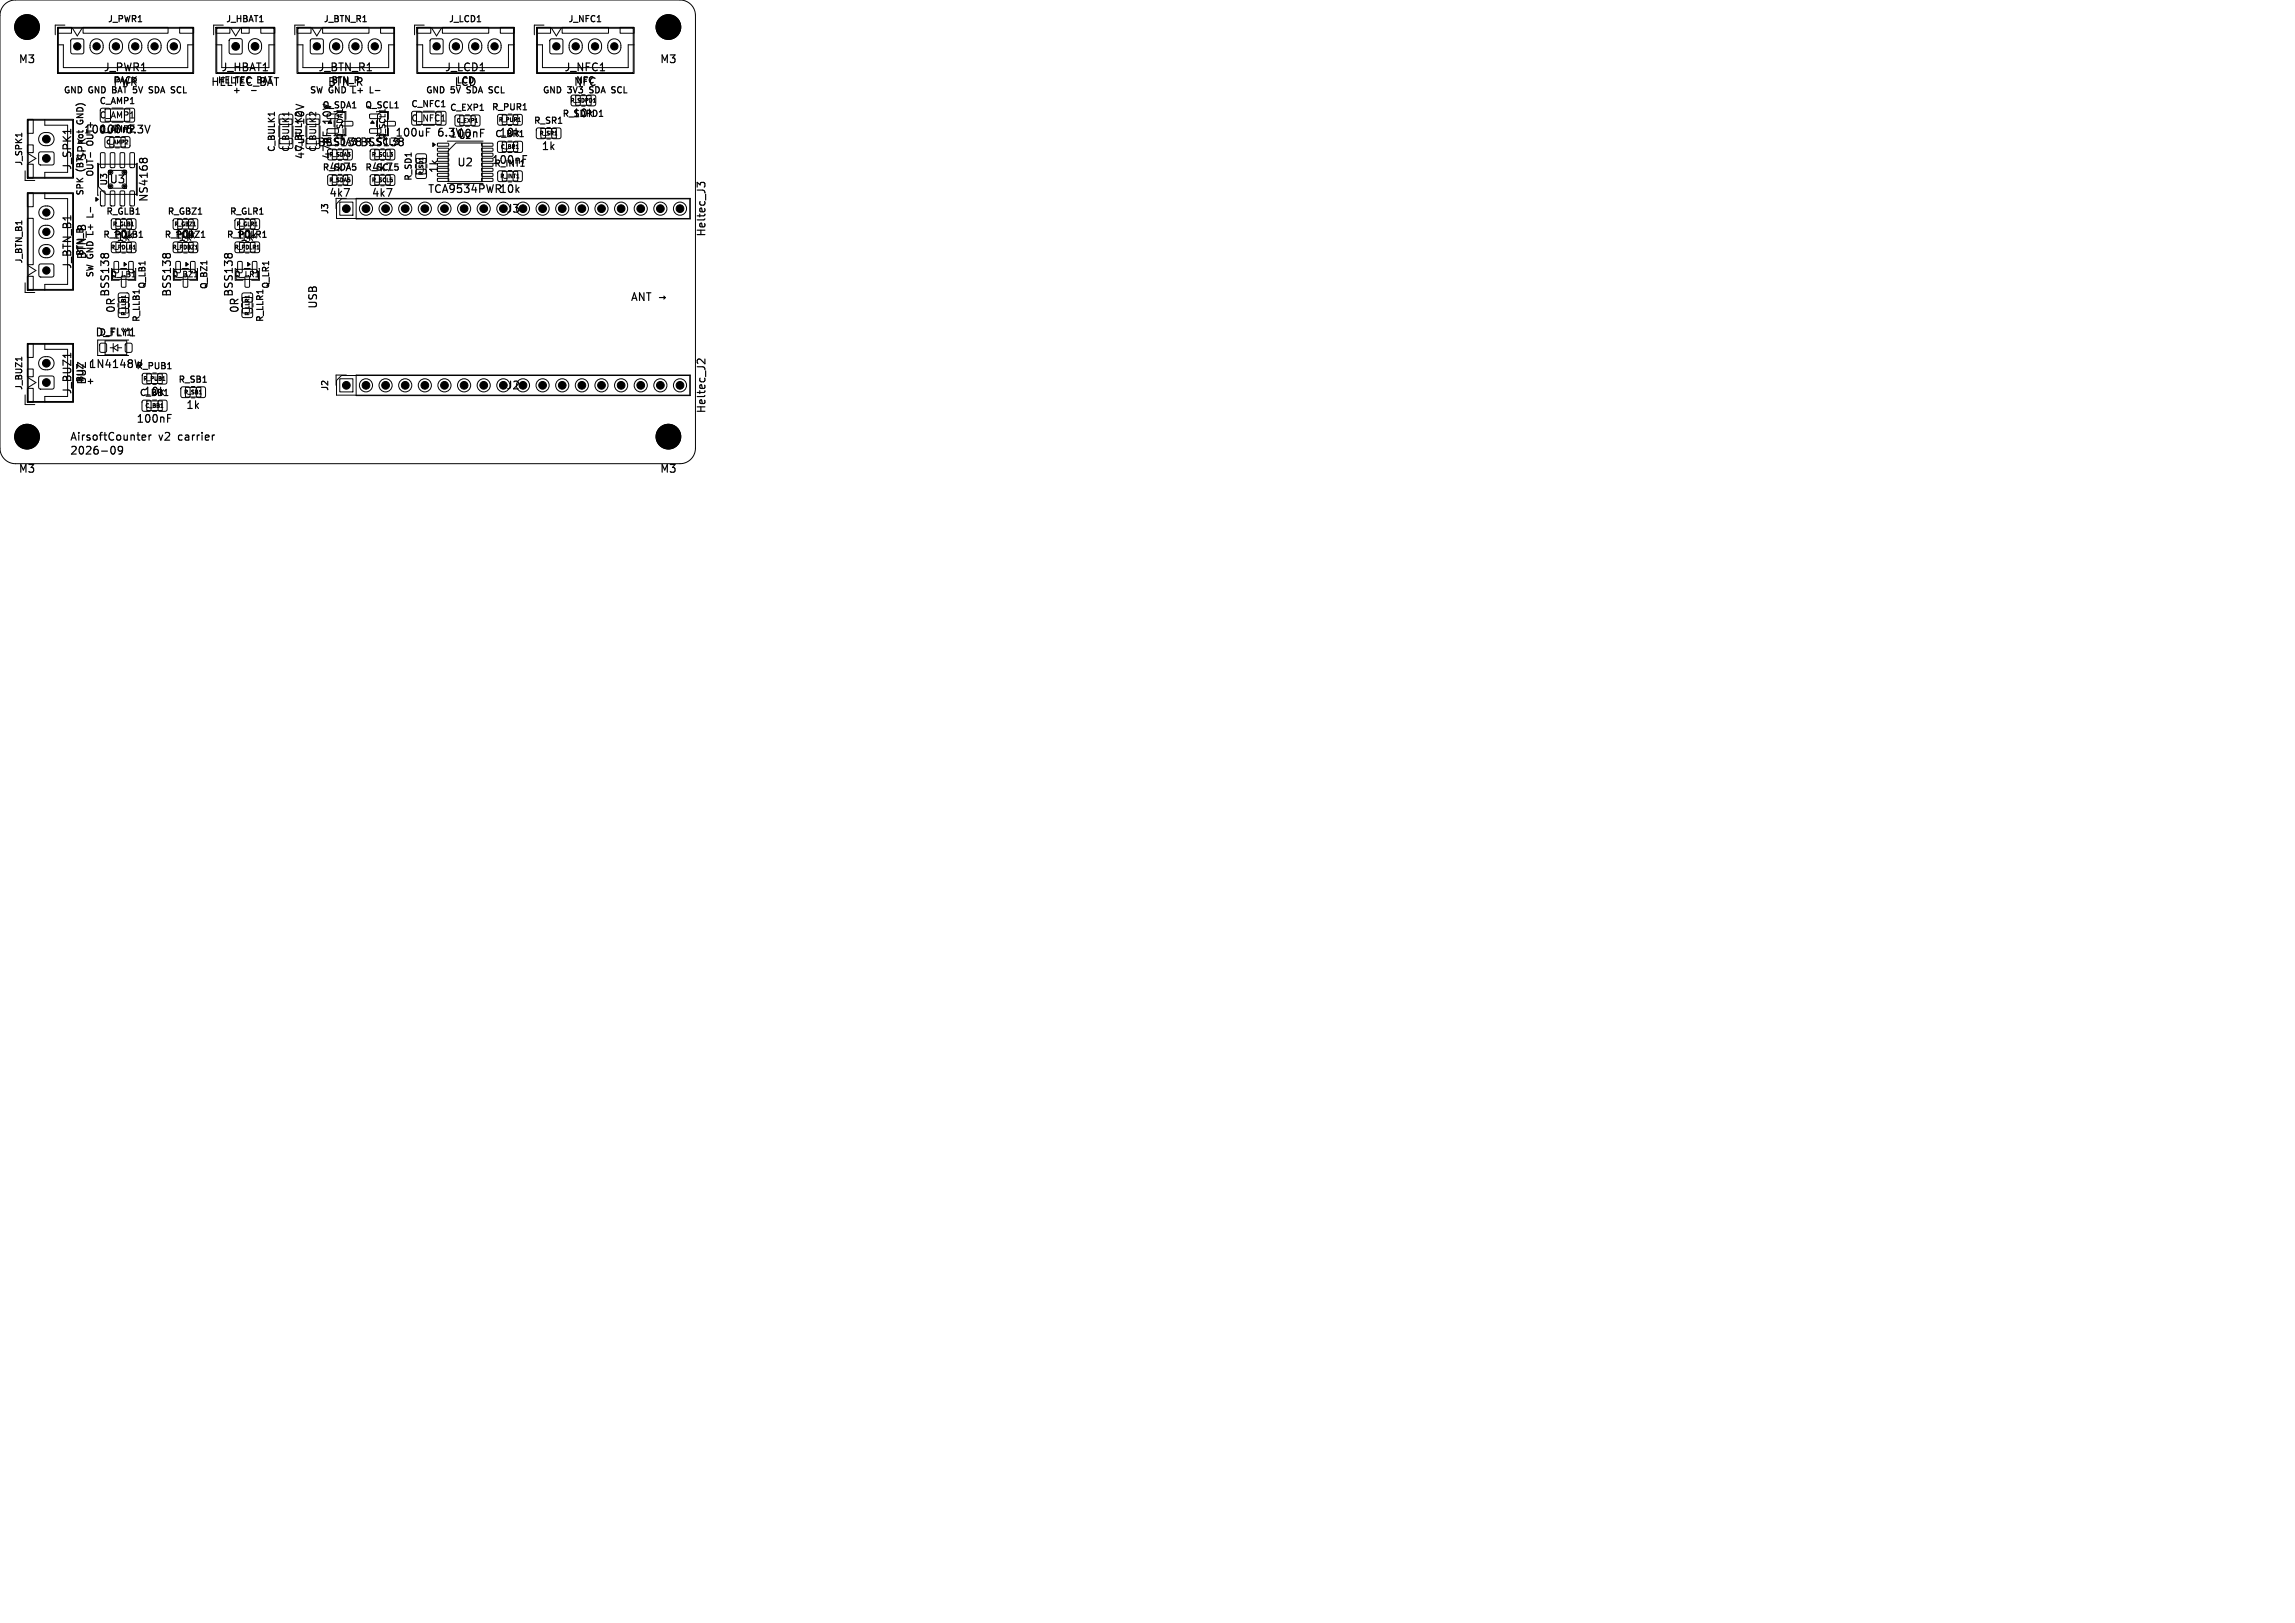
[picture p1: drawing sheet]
<svg xmlns="http://www.w3.org/2000/svg" width="297mm" height="210mm" viewBox="0 0 297 210" stroke-linecap="round" stroke-linejoin="round" font-family="sans-serif">
<defs><g id="words">
<g font-size="1.4">
<text x="2.3" y="8.4">M3</text>
<text x="13.3" y="9.4">J_PWR1</text>
<text x="14.6" y="11.3">PWR</text>
<text x="27.2" y="11.3">HELTEC_BAT</text>
<text x="28.6" y="9.4">J_HBAT1</text>
<text x="41.1" y="9.4">J_BTN_R1</text>
<text x="42.3" y="11.3">BTN_R</text>
<text x="57.5" y="9.4">J_LCD1</text>
<text x="58.7" y="11.3">LCD</text>
<text x="72.9" y="9.4">J_NFC1</text>
<text x="74.2" y="11.3">NFC</text>
<text x="85.3" y="8.4">M3</text>
<text x="10.8" y="17.5">100uF</text>
<text x="12.8" y="17.4">100nF6.3V</text>
<text x="39.6" y="16" transform="rotate(-90 39.6 16)">10V</text>
<text x="43.1" y="16" transform="rotate(-90 43.1 16)">10V</text>
<text x="51.1" y="17.9">100uF</text>
<text x="56.7" y="17.9">6.3V</text>
<text x="64.5" y="17.9">10k</text>
<text x="74" y="15.4">10k</text>
<text x="9.4" y="22.1" transform="rotate(-90 9.4 22.1)">J_SPK1</text>
<text x="11.3" y="20.9" transform="rotate(-90 11.3 20.9)">SPK</text>
<text x="39.6" y="20.7" transform="rotate(-90 39.6 20.7)">47uF</text>
<text x="41" y="19.1">BSS138 BSS138</text>
<text x="42.5" y="22.4">4k7</text>
<text x="43.1" y="20.7" transform="rotate(-90 43.1 20.7)">47uF</text>
<text x="48" y="22.4">4k7</text>
<text x="56.9" y="22.5" transform="rotate(-90 56.9 22.5)">1k</text>
<text x="58.1" y="18">100nF</text>
<text x="59.1" y="21.7">U2</text>
<text x="63.6" y="21.4">100nF</text>
<text x="70" y="19.6">1k</text>
<text x="19.3" y="26.2" transform="rotate(-90 19.3 26.2)">NS4168</text>
<text x="42.5" y="25.7">4k7</text>
<text x="48" y="25.7">4k7</text>
<text x="55.3" y="25.2">TCA9534PWR10k</text>
<text x="65.4" y="27.7">J3</text>
<text x="9.4" y="34.9" transform="rotate(-90 9.4 34.9)">J_BTN_B1</text>
<text x="11.3" y="33.7" transform="rotate(-90 11.3 33.7)">BTN_B</text>
<text x="14.5" y="31.1">10k</text>
<text x="15" y="31.4">1k</text>
<text x="22.5" y="31.1">10k</text>
<text x="23" y="31.4">1k</text>
<text x="30.5" y="31.1">10k</text>
<text x="31" y="31.4">1k</text>
<text x="91.5" y="30.7" transform="rotate(-90 91.5 30.7)">Heltec_J3</text>
<text x="14.3" y="38.5" transform="rotate(-90 14.3 38.5)">BSS138</text>
<text x="15.1" y="40.6" transform="rotate(-90 15.1 40.6)">0R</text>
<text x="22.3" y="38.5" transform="rotate(-90 22.3 38.5)">BSS138</text>
<text x="30.3" y="38.5" transform="rotate(-90 30.3 38.5)">BSS138</text>
<text x="31.1" y="40.6" transform="rotate(-90 31.1 40.6)">0R</text>
<text x="41.2" y="40.1" transform="rotate(-90 41.2 40.1)">USB</text>
<text x="81.5" y="39.2">ANT þÿ!’</text>
<text x="11.4" y="47.8">1N4148W</text>
<text x="12.3" y="43.7">D_FLY1</text>
<text x="9.4" y="51.1" transform="rotate(-90 9.4 51.1)">J_BUZ1</text>
<text x="11.3" y="49.9" transform="rotate(-90 11.3 49.9)">BUZ</text>
<text x="18.5" y="51.4">10k</text>
<text x="24" y="53.1">1k</text>
<text x="65.4" y="50.6">J2</text>
<text x="91.5" y="53.6" transform="rotate(-90 91.5 53.6)">Heltec_J2</text>
<text x="9" y="57.2">AirsoftCounter</text>
<text x="9" y="59">2026-09</text>
<text x="17.6" y="54.9">100nF</text>
<text x="20.6" y="57.2">v2</text>
<text x="23.3" y="57.2">carrier</text>
<text x="2.3" y="61.4">M3</text>
<text x="85.3" y="61.4">M3</text>
</g>
<g font-size="1.1">
<text x="13.9" y="3.1">J_PWR1</text>
<text x="29.1" y="3.1">J_HBAT1</text>
<text x="41.8" y="3.1">J_BTN_R1</text>
<text x="58" y="3.1">J_LCD1</text>
<text x="73.5" y="3.1">J_NFC1</text>
<text x="14.6" y="11.2">PACK</text>
<text x="28.1" y="11.2">HELTEC</text>
<text x="33.3" y="11.2">BAT</text>
<text x="42.8" y="11.2">BTN_R</text>
<text x="8.1" y="12.4">GND</text>
<text x="11.1" y="15.5" transform="rotate(-90 11.1 15.5)">GND)</text>
<text x="11.5" y="12.4">GND</text>
<text x="12.8" y="17.3">C_AMP2</text>
<text x="12.8" y="13.7">C_AMP1</text>
<text x="12.8" y="15.5">C_AMP1</text>
<text x="14.8" y="12.4">BAT</text>
<text x="17.8" y="12.4">5V</text>
<text x="20.2" y="12.4">SDA</text>
<text x="23.3" y="12.4">SCL</text>
<text x="30" y="12.4">+</text>
<text x="40" y="12.4">SW</text>
<text x="41.6" y="14.2">Q_SDA1</text>
<text x="42.6" y="12.4">GND</text>
<text x="45.9" y="12.4">L+</text>
<text x="47.1" y="14.2">Q_SCL1</text>
<text x="53.1" y="14.1">C_NFC1</text>
<text x="53.2" y="15.9">C_NFC1</text>
<text x="55" y="12.4">GND</text>
<text x="58.1" y="14.5">C_EXP1</text>
<text x="58.4" y="12.4">5V</text>
<text x="60.7" y="12.4">SDA</text>
<text x="63.6" y="14.5">R_PUR1</text>
<text x="63.9" y="12.4">SCL</text>
<text x="64" y="17.9">C_BR1</text>
<text x="69" y="16.2">R_SR1</text>
<text x="70.1" y="12.4">GND</text>
<text x="72.7" y="15.3">R_SDPD1</text>
<text x="73.5" y="12.4">3V3</text>
<text x="76.6" y="12.4">SDA</text>
<text x="79.7" y="12.4">SCL</text>
<text x="3.1" y="21.6" transform="rotate(-90 3.1 21.6)">J_SPK1</text>
<text x="11.1" y="22.2" transform="rotate(-90 11.1 22.2)">(BTL,</text>
<text x="11.1" y="18.3" transform="rotate(-90 11.1 18.3)">not</text>
<text x="12.4" y="23" transform="rotate(-90 12.4 23)">OUT-</text>
<text x="12.4" y="18.8" transform="rotate(-90 12.4 18.8)">OUT+</text>
<text x="35.8" y="19.8" transform="rotate(-90 35.8 19.8)">C_BULK1</text>
<text x="37.6" y="19.7" transform="rotate(-90 37.6 19.7)">C_BULK1</text>
<text x="39.3" y="19.8" transform="rotate(-90 39.3 19.8)">C_BULK2</text>
<text x="41.1" y="19.7" transform="rotate(-90 41.1 19.7)">C_BULK2</text>
<text x="41.6" y="19">R_SDA3</text>
<text x="41.6" y="22.3">R_SDA5</text>
<text x="47.2" y="19">R_SCL3</text>
<text x="47.2" y="22.3">R_SCL5</text>
<text x="53.5" y="23.5" transform="rotate(-90 53.5 23.5)">R_SD1</text>
<text x="59.3" y="18.2">U2</text>
<text x="63.9" y="21.8">R_INT1</text>
<text x="11.1" y="25.4" transform="rotate(-90 11.1 25.4)">SPK</text>
<text x="13.6" y="28">R_GLB1</text>
<text x="14.1" y="24.1" transform="rotate(-90 14.1 24.1)">U3</text>
<text x="21.6" y="28">R_GBZ1</text>
<text x="29.6" y="28">R_GLR1</text>
<text x="42.7" y="27.8" transform="rotate(-90 42.7 27.8)">J3</text>
<text x="3.1" y="34.2" transform="rotate(-90 3.1 34.2)">J_BTN_B1</text>
<text x="11.1" y="33.2" transform="rotate(-90 11.1 33.2)">BTN_B</text>
<text x="12.4" y="33.4" transform="rotate(-90 12.4 33.4)">GND</text>
<text x="12.4" y="30.1" transform="rotate(-90 12.4 30.1)">L+</text>
<text x="13.2" y="31">R_PDLB1</text>
<text x="21.2" y="31">R_PDBZ1</text>
<text x="29.2" y="31">R_PDLR1</text>
<text x="12.4" y="36" transform="rotate(-90 12.4 36)">SW</text>
<text x="18.3" y="41.8" transform="rotate(-90 18.3 41.8)">R_LLB1</text>
<text x="19" y="37.5" transform="rotate(-90 19 37.5)">Q_LB1</text>
<text x="27" y="37.5" transform="rotate(-90 27 37.5)">Q_BZ1</text>
<text x="34.3" y="41.8" transform="rotate(-90 34.3 41.8)">R_LLR1</text>
<text x="35" y="37.5" transform="rotate(-90 35 37.5)">Q_LR1</text>
<text x="12.4" y="47.2" transform="rotate(-90 12.4 47.2)">-</text>
<text x="12.8" y="43.6">D_FLY1</text>
<text x="17.6" y="48">R_PUB1</text>
<text x="3.1" y="50.6" transform="rotate(-90 3.1 50.6)">J_BUZ1</text>
<text x="12.4" y="50" transform="rotate(-90 12.4 50)">+</text>
<text x="18" y="51.4">C_BB1</text>
<text x="23" y="49.7">R_SB1</text>
<text x="42.7" y="50.7" transform="rotate(-90 42.7 50.7)">J2</text>
</g>
<g font-size="1">
<text x="44.5" y="18.1" transform="rotate(-90 44.5 18.1)">Q_SDA1</text>
<text x="50" y="18.1" transform="rotate(-90 50 18.1)">Q_SCL1</text>
<text x="14.3" y="36">Q_LB1</text>
<text x="22.2" y="36">Q_BZ1</text>
<text x="30.3" y="36">Q_LR1</text>
</g>
<g font-size=".7">
<text x="59" y="16">C_EXP1</text>
<text x="64.5" y="15.9">R_PUR1</text>
<text x="69.8" y="17.6">R_SR1</text>
<text x="73.8" y="13.4">R_SDPD1</text>
<text x="13.7" y="18.8">C_AMP2</text>
<text x="42.5" y="20.4">R_SDA3</text>
<text x="42.5" y="23.7">R_SDA5</text>
<text x="48.1" y="20.4">R_SCL3</text>
<text x="48.1" y="23.7">R_SCL5</text>
<text x="54.9" y="22.7" transform="rotate(-90 54.9 22.7)">R_SD1</text>
<text x="64.7" y="23.2">R_INT1</text>
<text x="64.8" y="19.4">C_BR1</text>
<text x="14.5" y="29.4">R_GLB1</text>
<text x="22.5" y="29.4">R_GBZ1</text>
<text x="30.5" y="29.4">R_GLR1</text>
<text x="14.3" y="32.4">R_PDLB1</text>
<text x="22.3" y="32.4">R_PDBZ1</text>
<text x="30.3" y="32.4">R_PDLR1</text>
<text x="16.4" y="40.9" transform="rotate(-90 16.4 40.9)">R_LLB1</text>
<text x="32.4" y="40.9" transform="rotate(-90 32.4 40.9)">R_LLR1</text>
<text x="18.5" y="49.4">R_PUB1</text>
<text x="18.8" y="52.9">C_BB1</text>
<text x="23.8" y="51.1">R_SB1</text>
</g>
</g></defs>
<g fill="none" stroke="#000" stroke-width=".15">
<path d="M2.7 3v1M2.7 3.4h.6M2.8 17.2v.5M3.3 3v1M3.7 4h.6M3.7 3.2l.3-.2v1M8.6 11.3h.3M9.2 16.7v.6M9.7 11.2v.8l-.4-.8v.8M9.9 17.1h.7M9.9 14.8h.8l-.8 .4h.8M10 14.1l-.1 .3h.8"/>
<path d="M10 15.6a.39 .39 0 0 0 .3 .5 .39 .39 0 0 0 .4-.3M10 13.5l-.2 .2M10.4 11.3l-.3-.1v.8M11.6 11.3h.3M12.8 11.2v.8l-.5-.8v.8M13.5 11.3l-.3-.1v.8M14.6 11.2v.8M15.3 12l.2-.8 .3 .8M16.2 11.2v.8M17.4 12h.1M17.9 11.2l.3 .8 .3-.8M19.4 11.3h.4"/>
<path d="M19.4 11.6l.3 .1 .1 .2-.2 .1h-.2M20.4 11.3l-.3-.1v.8M20.8 12l.2-.8 .3 .8M22.2 11.3h.4M23 11.3l-.1 .3 .1 .3M23.1 11.3h.3M23.8 11.2v.8M30.6 11.4v.6M35.5 14.5v.5M40.4 11.3h.3M41 11.2l.2 .8M41.7 11.2l-.2 .8"/>
<path d="M41.8 17.1v.4M43.9 11.2v.8l-.5-.8v.8M44.3 11.2v.8M45.7 11.2v.8M47 2.8h.4M47.9 11.2v.8h.4M48.6 11.7h.6M52.1 18.4l.1 .3-.2 .2M55.2 17.1h.3M55.2 16.6h.5M55.5 11.3h.3M56.6 11.2v.8l-.4-.8v.8"/>
<path d="M57.3 11.3l-.3-.1v.8M59 11.2l.3 .8 .3-.8M61.2 11.2v.8M61.8 2.8h.4M61.9 12l.3-.8 .2 .8M62.1 14.3h.5M62.2 17.2h.3M62.2 16.7h.5M63.3 12h.3M63.4 11.3h.3M63.4 11.6h.2M64.2 11.3h.3"/>
<path d="M64.9 11.2v.8M67.3 17.7h.4M67.7 14.2h.5M70.6 11.3h.3M71.7 11.2v.8l-.4-.8v.8M72.4 11.3l-.3-.1v.8M73.4 11.2h.5l-.2 .3M74.2 11.2l.2 .8 .3-.8M77.1 11.2v.8M77.3 2.8h.4M77.6 15.1h.4M77.8 12l.3-.8 .2 .8"/>
<path d="M79.2 12h.3M79.2 11.3h.4M79.2 11.6h.3M80.1 11.3h.3M80.8 11.2v.8M85.7 3v1M85.7 3.4h.6M86.3 3v1M86.7 3.1l.4-.1 .2 .1v.1l-.6 .8h.6M2.8 28.6v.4M9.2 27.9v.6M9.9 23.5h.8"/>
<path d="M9.9 23.1l.5 .4M9.9 21.6h.8M10 24.7v.3M10 23.9l-.1 .4h.8M11.2 22.3l.1 .3M11.2 21.8h.7M11.2 21.3h.7M11.2 20.9h.8M11.2 34.3l.8 .2M11.2 32.1h.8l-.8 .5h.8M11.2 31.7h.8M11.2 30.3h.8"/>
<path d="M11.3 35.3v.3M11.7 26.8v.6M12 34.8l-.8 .2M12 27.7v.4h-.8M13.1 33l.1-.2 .3 .2 .2-.2h.2l.2 .2M15 22.7v.9l-.4 .1-.2-.2M15.4 22.7h.6l-.3 .3 .3 .1v.5l-.2 .1-.4-.1M18 30.7h.5M18 37.5v.5M18.5 20.7l-.3-.2-.1 .1v.3M18.5 20.7l.2-.2h.2l.1 .1 .1 .3M18.5 20.7v.2"/>
<path d="M18.8 33.8v.5M21.1 33l.1-.2 .3 .2 .2-.2h.2l.2 .2M25.7 27.7h.4M26.1 30.7h.4M26.8 33.8v.4M29.1 33l.1-.2 .3 .2 .2-.2h.2l.2 .2M34 30.7h.5M34 37.5v.5M44.5 24.4h.7l-.4 1M50 24.4h.7l-.4 1M67.7 20.6h.3M67.7 20.1h.5"/>
<path d="M91.2 24.2v-.4l-.1-.2h-.4l-.1 .3-.4-.3v.6M2.7 56.4h.6M2.7 56v1M2.8 46.2v.5M3.3 56v1M3.7 56h.6l-.3 .3 .3 .1v.5l-.2 .1-.4-.1M9.2 45.7v.6M11.4 49.4h.6M14.5 57.8h.1a.53 .53 0 0 1 .3 .5 .53 .53 0 0 1-.3 .5l-.1-.1M15.9 58.2l-.2 .2-.3-.1-.1-.1 .1-.4h.3l.1 .1a.66 .66 0 0 1-.2 .9h-.2M18.3 46.6l-.2 1M18.4 56.8l.1 .2 .3-.1"/>
<path d="M18.4 56.4l.1-.1h.2l.2 .1v.1l-.5 .1M19.3 56.3v.7M19.6 56.3h-.2l-.1 .2M21.3 51.2h.4M21.7 54.1h.3M21.7 53.6h.5M21.7 47.7h.5M26.3 49.5h.4M27.7 56.3h.1M85.7 56v1M85.7 56.4h.6M86.3 56v1"/>
<path d="M87 55.9l-.3 .7h.7M87.2 56.3v.7M91.2 46.5v.6l-.7-.6h-.2l-.1 .1 .1 .4"/>
</g>
<g fill="none" stroke="#000" stroke-width=".13">
<path d="M.6 .6a2 2 0 0 1 1.4-.6h86a2 2 0 0 1 2 2v56a2 2 0 0 1-2 2h-86a2 2 0 0 1-2-2v-56a2 2 0 0 1 .6-1.4zM3.5 15.4h6v7.7h-6zM3.5 15.5h.8v1.8h-.8zM3.5 18.8h.8v1h-.8zM3.7 15.6h5.7v7.4h-5.7zM3.7 19.9l.9 .6-.9 .6M5.1 19.7h.2h1.4h.2l.1 .2-.1 1.4-.2 .1h-1.4l-.2-.1-.1-.2zM5.2 17.4l.4-.2h.6a.85 .85 0 0 1 .8 .8 .85 .85 0 0 1-.8 .9h-.3a.85 .85 0 0 1-.8-.6 .85 .85 0 0 1 .1-.9zM5.8 15.5v.7h2.9v6.1h-2.9v.8M7.4 3.5h17.7v6h-17.7zM7.4 3.6h1.8v.7h-1.8zM7.4 5.8h.8v3h16.1v-3h.8"/>
<path d="M7.5 3.7h17.5v5.7h-17.5zM8.4 3.3h-1.2v1.2M9.2 5.1l.2-.1 1.4 .1v.2v1.4v.2l-.2 .1-1.4-.1v-.2v-1.4zM9.4 3.7l.6 1 .6-1M10.8 3.6h10.9v.7h-10.9zM11.9 5.3a.85 .85 0 0 1 .9-.2 .85 .85 0 0 1 .5 .8l.1 .2a.85 .85 0 0 1-.9 .9 .85 .85 0 0 1-.9-.9l.1-.4zM13 19.8h.4h.2v1.8l-.1 .1h-.4l-.1-.1zM13 14.1l.2-.1 1 .1 .1 .2-.1 1.4-.2 .1-1-.1v-.1zM13.6 14.1h3.2v1.6h-3.2zM13.6 17.7h.2h.9v.2v1.2h-.2h-.9v-.2zM14.2 17.8h2v1.2h-2zM14.3 19.8h.4h.2v1.8l-.1 .1h-.4l-.1-.1z"/>
<path d="M14.4 5.3a.85 .85 0 0 1 .9-.2 .85 .85 0 0 1 .6 .8v.2a.85 .85 0 0 1-.9 .9 .85 .85 0 0 1-.8-.9v-.4zM14.9 19.1h.6M15.6 19.8h.4h.1v1.8l-.1 .1h-.3l-.2-.1zM15.7 17.7h.2h.9v.2v1.2h-.2h-.9v-.2zM16.2 14.1l.1-.1 1.1 .1v.2v1.4l-.2 .1-1-.1-.1-.1zM16.8 19.8h.5h.1v1.8l-.1 .1h-.3l-.2-.1zM16.9 5.3a.85 .85 0 0 1 .9-.2 .85 .85 0 0 1 .6 .8v.2a.85 .85 0 0 1-.9 .9 .85 .85 0 0 1-.8-.9v-.4zM19.4 5.3a.85 .85 0 0 1 .9-.2 .85 .85 0 0 1 .5 .8v.2a.85 .85 0 0 1-.8 .9 .85 .85 0 0 1-.9-.9l.1-.4zM21.9 5.3a.85 .85 0 0 1 .9-.2 .85 .85 0 0 1 .5 .8v.2a.85 .85 0 0 1-.8 .9 .85 .85 0 0 1-.9-.9l.1-.4zM23.2 3.6h1.9v.7h-1.9zM27.9 3.5h7.7v6h-7.7zM27.9 3.6h1.9v.7h-1.9z"/>
<path d="M27.9 5.8h.8v3h6.1v-3h.8M28 3.7h7.5v5.7h-7.5zM28.9 3.3h-1.2v1.2M29.7 5.1l.2-.1 1.4 .1v.2v1.5v.1l-.2 .1-1.4-.1-.1-.1v-1.5zM29.9 3.7l.6 1 .6-1M31.2 3.6h1v.7h-1zM32.4 5.2a.85 .85 0 0 1 .9-.1 .85 .85 0 0 1 .5 .8l.1 .3a.85 .85 0 0 1-.9 .8 .85 .85 0 0 1-.8-.8v-.6zM33.7 3.6h1.9v.7h-1.9zM36.2 18l.1-.1 1.5 .1 .1 .2-.1 1h-.1h-1.5l-.1-.2zM36.2 14.8h.1h1.5l.1 .2-.1 1-.1 .1-1.5-.1-.1-.1zM36.2 15.4h1.6v3.2h-1.6zM37.4 14.5v.5"/>
<path d="M38.4 3.5h12.7v6h-12.7zM38.4 3.6h1.9v.7h-1.9zM38.4 5.8h.8v3h11.1v-3h.8M38.5 3.7h12.4v5.7h-12.4zM39.4 3.3h-1.3v1.2M39.7 18l.1-.1 1.5 .1 .1 .2-.1 1h-.2h-1.4l-.1-.2zM39.7 14.8h.1h1.5l.1 .2-.1 1-.2 .1-1.4-.1-.1-.1zM39.7 15.4h1.6v3.2h-1.6zM40.2 5.1l.2-.1 1.4 .1 .1 .2v1.4l-.1 .2-.2 .1-1.4-.1v-.2v-1.4zM40.4 3.7l.6 1 .6-1M41.7 3.6h6v.7h-6zM42.4 14.8h1.3l.1 .1v.4l-.2 .1-1.2-.1-.1-.1z"/>
<path d="M42.4 16.7h1.3l.1 .1v.4l-.2 .1-1.2-.1-.1-.1zM42.5 19.4l.1-.1 .9 .1 .1 .2-.1 1-.1 .1-.9-.1-.1-.1zM42.9 5.3a.85 .85 0 0 1 .9-.2 .85 .85 0 0 1 .6 .8l-.1 .2a.85 .85 0 0 1-.8 .9 .85 .85 0 0 1-.9-.9l.1-.4zM43 19.4h2v1.2h-2zM43.2 17.6h1.6M43.2 15.6v.8M43.7 14.6h.9v2.9h-1.2v-2.6zM44.2 15.7h1.4l.1 .2v.3l-.2 .1h-1.2l-.1-.1zM44.5 19.4l.1-.1 .9 .1 .1 .2-.1 1-.2 .1-.8-.1-.1-.1zM45.4 5.3a.85 .85 0 0 1 .9-.2 .85 .85 0 0 1 .6 .8v.2a.85 .85 0 0 1-.9 .9 .85 .85 0 0 1-.8-.9v-.4zM47.9 14.8h1.3l.1 .1v.4l-.1 .1-1.3-.1-.1-.1zM47.9 16.7h1.3l.1 .1v.4l-.1 .1-1.3-.1-.1-.1z"/>
<path d="M47.9 5.3a.85 .85 0 0 1 .9-.2 .85 .85 0 0 1 .6 .8l-.1 .2a.85 .85 0 0 1-.8 .9 .85 .85 0 0 1-.9-.9l.1-.4zM48 19.4l.2-.1 .8 .1 .1 .2-.1 1-.2 .1-.8-.1-.1-.1zM48.5 19.4h2v1.2h-2zM48.7 15.6v.8M48.7 17.5l1.6 .1M49.2 14.6h.9v2.9h-1.3v-2.6zM49.2 3.6h1.9v.7h-1.9zM49.7 15.7h1.4l.1 .2v.3l-.2 .1h-1.2l-.1-.1zM50 19.4l.1-.1 .9 .1 .1 .2-.1 1-.1 .1-.9-.1-.1-.1zM53.3 14.5l.2-.1 1 .1 .1 .2-.1 1.4-.1 .1-1.1-.1v-.1zM53.9 20l.1-.1 1.1 .1 .1 .2-.1 .8-.2 .1-1-.1-.1-.1zM53.9 14.5h3.2v1.6h-3.2z"/>
<path d="M53.9 3.5h12.7v6h-12.7zM54 3.6h1.7v.7h-1.7zM54 5.8h.7v3h11.1v-3h.7M54 3.7h12.5v5.7h-12.5zM54.9 3.3h-1.3v1.2M55.7 5.1l.2-.1 1.4 .1v.2v1.4v.2l-.2 .1-1.4-.1v-.2v-1.4zM55.9 3.7l.6 1 .6-1M56.5 14.5l.2-.1 1 .1v.2v1.4l-.2 .1-1-.1-.1-.1zM56.6 18.6l1.4-.1 .1 .4h-1.4zM56.6 19.2h1.4l.1 .3-1.4 .1zM56.6 19.9l1.4-.1 .1 .4h-1.4zM57.2 3.6h6v.7h-6z"/>
<path d="M57.9 18.3h4.6M58.4 5.3a.85 .85 0 0 1 .9-.2 .85 .85 0 0 1 .5 .8l.1 .2a.85 .85 0 0 1-.9 .9 .85 .85 0 0 1-.9-.9l.1-.4zM58.9 14.9h.2h.9v.2v1.2h-.2h-.9v-.2zM59 18.5h3.4v5h-4.4v-4zM59.5 15h2v1.2h-2zM60.2 16.3h.6M60.9 5.3a.85 .85 0 0 1 .9-.2 .85 .85 0 0 1 .5 .8v.2a.85 .85 0 0 1-.8 .9 .85 .85 0 0 1-.8-.9v-.4zM61 14.9h.2h.9v.2v1.2h-.2h-.9l-.1-.2zM62.4 19.9l1.3-.1 .1 .4h-1.4zM62.4 19.2h1.3l.1 .3-1.4 .1zM62.4 18.6l1.3-.1 .1 .4h-1.4zM63.4 5.3a.85 .85 0 0 1 .9-.2 .85 .85 0 0 1 .5 .8l.1 .2a.85 .85 0 0 1-.9 .9 .85 .85 0 0 1-.9-.9l.1-.4z"/>
<path d="M64.4 18.3h.2h.9v.2v1.2h-.2h-.9v-.2zM64.5 14.9l.1-.1 .9 .1 .1 .2-.1 1-.2 .1-.8-.1-.1-.1zM64.8 3.6h1.7v.7h-1.7zM65 18.4h2v1.2h-2zM65 14.9h2v1.2h-2zM65.7 19.7h.6M65.8 16.2h.4M66.5 14.9l.2-.1 .8 .1 .1 .2-.1 1-.2 .1-.8-.1-.1-.1zM66.5 18.3h.2h.9v.2v1.2h-.2h-.9v-.2zM67.1 15.7h.2M69.4 3.5h12.7v6h-12.7zM69.4 3.6h1.9v.7h-1.9z"/>
<path d="M69.4 5.8h.8v3h11.1v-3h.8M69.5 16.6h.1h.9l.1 .2-.1 1.1-.2 .1-.8-.1-.1-.2zM69.6 3.7h12.3v5.7h-12.3zM70 16.6h2v1.3h-2zM70.4 3.3h-1.2v1.2M70.8 18h.4M71.2 5.1l.2-.1 1.4 .1v.2v1.4v.2l-.2 .1-1.4-.1-.1-.2v-1.4zM71.4 3.7l.6 1 .6-1M71.5 16.6h.2h.8l.1 .2-.1 1.1-.2 .1-.8-.1-.1-.2zM72.7 3.6h6v.7h-6zM73.9 5.3a.85 .85 0 0 1 .9-.2 .85 .85 0 0 1 .5 .8l.1 .2a.85 .85 0 0 1-.9 .9 .85 .85 0 0 1-.8-.9v-.4zM74 12.4l.2-.1 .8 .1 .1 .2-.1 1-.2 .1-.8-.1-.1-.1z"/>
<path d="M74.5 12.4h2v1.2h-2zM75.3 13.7h.4M76 12.4l.1-.1 .9 .1 .1 .2-.1 1-.1 .1-.9-.1-.1-.1zM76.4 5.3a.85 .85 0 0 1 .9-.2 .85 .85 0 0 1 .5 .8v.2a.85 .85 0 0 1-.8 .9 .85 .85 0 0 1-.9-.9l.1-.4zM78.9 5.3a.85 .85 0 0 1 .9-.2 .85 .85 0 0 1 .5 .8l.1 .2a.85 .85 0 0 1-.9 .9 .85 .85 0 0 1-.8-.9v-.4zM80.2 3.6h1.9v.7h-1.9zM3.3 22.1v1.3h1.2M3.3 36.6v1.3h1.2M3.5 24.9h6v12.7h-6zM3.5 25h.8v1.8h-.8zM3.5 28.3h.8v6h-.8zM3.5 35.8h.8v1.8h-.8z"/>
<path d="M3.5 21.3h.8v1.8h-.8zM3.7 25.1h5.7v12.4h-5.7zM3.7 34.4l.9 .6-.9 .6M5.1 34.2h.2h1.4h.2l.1 .2-.1 1.4-.2 .1h-1.4l-.2-.1-.1-.2zM5.3 31.9l.4-.2 .4-.1a.85 .85 0 0 1 .9 .9 .85 .85 0 0 1-.9 .8h-.2a.85 .85 0 0 1-.8-.5 .85 .85 0 0 1 .2-.9zM5.3 29.4l.4-.2h.4a.85 .85 0 0 1 .9 .8 .85 .85 0 0 1-.9 .9h-.2a.85 .85 0 0 1-.8-.6 .85 .85 0 0 1 .2-.9zM5.3 26.9l.4-.2 .4-.1a.85 .85 0 0 1 .9 .9 .85 .85 0 0 1-.9 .8h-.2a.85 .85 0 0 1-.8-.5 .85 .85 0 0 1 .2-.9zM5.8 25v.7h2.9v11.1h-2.9v.8M12.6 21.1v4.2h.1M12.7 21.3h4.9v3.9h-3.9l-1-1zM13 24.7h.4l.2 .1v1.7l-.1 .1-.4 .1-.1-.1zM14 22.1h2.3v2.3h-2.3z"/>
<path d="M14.3 24.7h.4l.2 .1v1.7l-.1 .1-.4 .1-.1-.1zM14.5 28.4l.1-.1 .9 .1 .1 .2-.1 1-.2 .1-.8-.1-.1-.1zM14.5 31.4l.1-.1 .9 .1 .1 .2-.1 1-.2 .1-.8-.1-.1-.1zM14.6 34.9h2.5l.3 .3v1h-2.8zM14.8 33.9l.4-.1 .1 .1v1.3v.1h-.4l-.1-.1zM15 28.4h2v1.2h-2zM15 31.4h2v1.2h-2zM15.4 38l.2-.1 1 .1 .1 .2-.1 .8-.2 .1-1-.1-.1-.1zM15.4 40l.2-.1 1 .1 .1 .2-.1 .8-.2 .1-1-.1-.1-.1zM15.4 38.5h1.2v2h-1.2zM15.6 24.7h.4l.1 .1v1.7l-.1 .1-.3 .1-.2-.1zM15.6 34.7h.8"/>
<path d="M15.7 35.7h.4l.2 .1v1.2l-.1 .2h-.3l-.2-.1zM15.8 32.7h.4M16.2 38.3v.2M16.5 28.4l.1-.1 .9 .1 .1 .2-.1 1-.2 .1-.8-.1-.1-.1zM16.5 31.4l.1-.1 .9 .1 .1 .2-.1 1-.2 .1-.8-.1-.1-.1zM16.7 33.9l.4-.1 .1 .1v1.3v.1h-.4l-.1-.1zM16.7 39.3v.4M16.8 24.7h.5l.1 .1v1.7l-.1 .1-.3 .1-.2-.1zM17.2 32.2h.3M17.5 34.7l.1 1.6h-1M17.7 21.1h.1v4.2h-.1M22.5 31.4l.2-.1 .8 .1 .1 .2-.1 1-.2 .1-.8-.1-.1-.1z"/>
<path d="M22.5 28.4l.2-.1 .8 .1 .1 .2-.1 1-.2 .1-.8-.1-.1-.1zM22.6 34.9h2.5l.3 .3v1h-2.8zM22.8 33.9l.4-.1 .1 .1v1.3v.1h-.4l-.1-.1zM23 31.4h2v1.2h-2zM23 28.4h2v1.2h-2zM23.6 34.7h.8M23.7 35.7h.4l.2 .1v1.2l-.1 .2h-.4l-.1-.1zM23.8 32.7h.4M24.5 31.4l.2-.1 .8 .1 .1 .2-.1 1-.1 .1-.9-.1-.1-.1zM24.5 28.4l.2-.1 .8 .1 .1 .2-.1 1-.1 .1-.9-.1-.1-.1zM24.7 33.9l.4-.1 .1 .1 .1 1.3-.1 .1h-.4l-.1-.1zM25.1 35.8h.5"/>
<path d="M25.3 32.2h.3M25.5 34.7l.1 1.6h-1M30.5 28.4l.1-.1 .9 .1 .1 .2-.1 1-.2 .1-.8-.1-.1-.1zM30.5 31.4l.1-.1 .9 .1 .1 .2-.1 1-.2 .1-.8-.1-.1-.1zM30.5 34.9h2.6l.3 .3v1h-2.9zM30.8 33.9l.4-.1 .1 .1v1.3v.1h-.4l-.1-.1zM31 28.4h2v1.2h-2zM31 31.4h2v1.2h-2zM31.4 38l.1-.1 1.1 .1 .1 .2-.1 .8-.1 .1-1.1-.1-.1-.1zM31.4 40l.1-.1 1.1 .1 .1 .2-.1 .8-.1 .1-1.1-.1-.1-.1zM31.4 38.5h1.2v2h-1.2zM31.6 34.7h.8"/>
<path d="M31.7 35.7h.4l.2 .1v1.2l-.1 .2h-.4l-.1-.1zM31.8 32.7h.4M32.5 28.4l.2-.1 .8 .1 .1 .2-.1 1-.2 .1-.8-.1-.1-.1zM32.5 31.4l.2-.1 .8 .1 .1 .2-.1 1-.2 .1-.8-.1-.1-.1zM32.7 33.9l.4-.1 .1 .1v1.3v.1h-.4l-.1-.1zM32.7 39.3v.4M33.5 34.7l.1 1.6M42.5 22.7l.1-.1 .9 .1 .1 .2-.1 1-.1 .1-.9-.1-.1-.1zM43 22.7h2v1.2h-2zM43.5 25.7v1.3M43.6 26.4l.6-.7h45.1v2.6h-45.7zM43.8 20.7h.4"/>
<path d="M43.8 24h.4M44 26.2h1.7v1.7h-1.7zM44.5 22.7l.1-.1 .9 .1 .1 .2-.1 1-.2 .1-.8-.1-.1-.1zM46.1 25.7h43.2v2.6h-43.2zM48 22.7l.2-.1 .8 .1 .1 .2-.1 1-.2 .1-.8-.1-.1-.1zM48.5 22.7h2v1.2h-2zM49.3 20.7h.4M49.3 24h.4M50 22.7l.1-.1 .9 .1 .1 .2-.1 1-.1 .1-.9-.1-.1-.1zM53.9 22l.1-.1 1.1 .1 .1 .2-.1 .8-.2 .1-1-.1-.1-.1zM53.9 20.5h1.2v2h-1.2zM55.2 21.3v.4"/>
<path d="M56.6 20.5h1.4l.1 .3-1.4 .1zM56.6 21.2l1.4-.1 .1 .4h-1.4zM56.6 21.8h1.4l.1 .3-1.4 .1zM56.6 22.5l1.4-.1 .1 .4h-1.4zM56.6 23.1h1.4l.1 .3-1.4 .1zM57.9 23.7h4.6M62.4 23.1h1.3l.1 .3-1.4 .1zM62.4 22.5l1.3-.1 .1 .4h-1.4zM62.4 21.8h1.3l.1 .3-1.4 .1zM62.4 21.2l1.3-.1 .1 .4h-1.4zM62.4 20.5h1.3l.1 .3-1.4 .1zM64.5 22.2l.1-.1 .9 .1 .1 .2-.1 1-.2 .1-.8-.1-.1-.1z"/>
<path d="M65 22.2h2v1.2h-2zM65.8 23.5h.4M66.5 22.2l.2-.1 .8 .1 .1 .2-.1 1-.2 .1-.8-.1-.1-.1zM3.3 51.1v1.3h1.2M3.5 44.4h6v7.7h-6zM3.5 44.5h.8v1.8h-.8zM3.5 47.8h.8v1h-.8zM3.5 50.3h.8v1.8h-.8zM3.7 44.6h5.7v7.4h-5.7zM3.7 48.9l.9 .6-.9 .6M5.1 48.7h.2h1.4h.2l.1 .2-.1 1.4-.2 .1h-1.4l-.2-.1-.1-.2zM5.2 46.4l.4-.2h.6a.85 .85 0 0 1 .8 .8 .85 .85 0 0 1-.8 .9h-.3a.85 .85 0 0 1-.8-.6 .85 .85 0 0 1 .1-.9z"/>
<path d="M5.8 44.5v.7h2.9v6.1h-2.9v.8M13 44.5l.1-.1 .6 .1 .1 .1-.1 .9-.1 .1-.6-.1-.1-.1zM13.6 44.1h2.8v1.8h-2.8zM14.3 45h.3M14.6 44.5v1.1M14.6 45l.6-.4v.8zM15.2 45h.6M16.3 44.5l.1-.1 .6 .1 .1 .1-.1 .9-.1 .1-.6-.1-.1-.1zM16.6 44h-4v2h4M18.4 51.8h.2h.9l.1 .2-.1 1.2h-.2h-.9v-.2zM18.5 48.4l.1-.1 .9 .1 .1 .2-.1 1-.2 .1-.8-.1-.1-.1zM19 48.4h2v1.2h-2z"/>
<path d="M19 51.9h2v1.2h-2zM19.7 53.2h.6M19.8 49.7h.4M20.5 48.4l.1-.1 .9 .1 .1 .2-.1 1-.2 .1-.8-.1-.1-.1zM20.5 51.8h.2h.9v.2v1.2h-.2h-.9l-.1-.2zM20.8 52.7h.3M21.1 49.2h.2M23.5 50.1h.1h.9l.1 .2-.1 1.1-.2 .1-.8-.1-.1-.2zM24 50.1h2v1.3h-2zM24.8 51.5h.4M25.5 50.1h.1h.9l.1 .2-.1 1.1-.2 .1-.8-.1-.1-.2zM44 49h1.7v1.7h-1.7z"/>
<path d="M44.2 48.6h45.1v2.5h-45.7v-1.9zM44.8 48.5h-1.3v1.4M46.1 48.5h43.2v2.7h-43.2z"/>
<circle cx="3.5" cy="3.5" r="1.6"/>
<circle cx="86.5" cy="3.5" r="1.6"/>
<circle cx="14.3" cy="22.3" r=".3"/>
<circle cx="14.3" cy="24.1" r=".3"/>
<circle cx="16.1" cy="22.3" r=".3"/>
<circle cx="16.1" cy="24.1" r=".3"/>
<circle cx="47.4" cy="27" r=".85"/>
<circle cx="49.9" cy="27" r=".85"/>
<circle cx="52.4" cy="27" r=".85"/>
<circle cx="55" cy="27" r=".85"/>
<circle cx="57.5" cy="27" r=".85"/>
<circle cx="60.1" cy="27" r=".85"/>
<circle cx="62.6" cy="27" r=".85"/>
<circle cx="65.1" cy="27" r=".85"/>
<circle cx="67.7" cy="27" r=".85"/>
<circle cx="70.2" cy="27" r=".85"/>
<circle cx="72.8" cy="27" r=".85"/>
<circle cx="75.3" cy="27" r=".85"/>
<circle cx="77.8" cy="27" r=".85"/>
<circle cx="80.4" cy="27" r=".85"/>
<circle cx="82.9" cy="27" r=".85"/>
<circle cx="85.5" cy="27" r=".85"/>
<circle cx="88" cy="27" r=".85"/>
<circle cx="3.5" cy="56.5" r="1.6"/>
<circle cx="47.4" cy="49.9" r=".85"/>
<circle cx="49.9" cy="49.9" r=".85"/>
<circle cx="52.4" cy="49.9" r=".85"/>
<circle cx="55" cy="49.9" r=".85"/>
<circle cx="57.5" cy="49.9" r=".85"/>
<circle cx="60.1" cy="49.9" r=".85"/>
<circle cx="62.6" cy="49.9" r=".85"/>
<circle cx="65.1" cy="49.9" r=".85"/>
<circle cx="67.7" cy="49.9" r=".85"/>
<circle cx="70.2" cy="49.9" r=".85"/>
<circle cx="72.8" cy="49.9" r=".85"/>
<circle cx="75.3" cy="49.9" r=".85"/>
<circle cx="77.8" cy="49.9" r=".85"/>
<circle cx="80.4" cy="49.9" r=".85"/>
<circle cx="82.9" cy="49.9" r=".85"/>
<circle cx="85.5" cy="49.9" r=".85"/>
<circle cx="86.5" cy="56.5" r="1.6"/>
<circle cx="88" cy="49.9" r=".85"/>
</g>
<g fill="#000" stroke="#000" stroke-width=".13">
<path d="M48.2 15.6l.2 .4h-.4zM56 18.5l.3 .2-.3 .3zM12.4 25.6l.3 .2-.3 .2zM16 34l.4 .2-.4 .2zM24 34l.4 .2-.4 .2zM32 34l.4 .2-.4 .2z"/>
<circle cx="3.5" cy="3.5" r="1.6"/>
<circle cx="6" cy="18" r=".5"/>
<circle cx="10" cy="6" r=".47"/>
<circle cx="12.5" cy="6" r=".47"/>
<circle cx="15" cy="6" r=".47"/>
<circle cx="17.5" cy="6" r=".47"/>
<circle cx="20" cy="6" r=".47"/>
<circle cx="22.5" cy="6" r=".47"/>
<circle cx="30.5" cy="6" r=".5"/>
<circle cx="33" cy="6" r=".5"/>
<circle cx="41" cy="6" r=".47"/>
<circle cx="43.5" cy="6" r=".47"/>
<circle cx="46" cy="6" r=".47"/>
<circle cx="48.5" cy="6" r=".47"/>
<circle cx="56.5" cy="6" r=".47"/>
<circle cx="59" cy="6" r=".47"/>
<circle cx="61.5" cy="6" r=".47"/>
<circle cx="64" cy="6" r=".48"/>
<circle cx="72" cy="6" r=".48"/>
<circle cx="74.5" cy="6" r=".47"/>
<circle cx="77" cy="6" r=".47"/>
<circle cx="79.5" cy="6" r=".47"/>
<circle cx="86.5" cy="3.5" r="1.6"/>
<circle cx="6" cy="32.5" r=".47"/>
<circle cx="6" cy="27.5" r=".47"/>
<circle cx="6" cy="30" r=".47"/>
<circle cx="6" cy="35" r=".47"/>
<circle cx="6" cy="20.5" r=".5"/>
<circle cx="14.3" cy="22.3" r=".15"/>
<circle cx="16.1" cy="22.3" r=".15"/>
<circle cx="16.1" cy="24.1" r=".15"/>
<circle cx="44.8" cy="27" r=".5"/>
<circle cx="47.4" cy="27" r=".5"/>
<circle cx="49.9" cy="27" r=".5"/>
<circle cx="52.4" cy="27" r=".5"/>
<circle cx="55" cy="27" r=".5"/>
<circle cx="57.5" cy="27" r=".5"/>
<circle cx="60.1" cy="27" r=".5"/>
<circle cx="62.6" cy="27" r=".5"/>
<circle cx="65.1" cy="27" r=".5"/>
<circle cx="67.7" cy="27" r=".5"/>
<circle cx="70.2" cy="27" r=".5"/>
<circle cx="72.8" cy="27" r=".5"/>
<circle cx="75.3" cy="27" r=".5"/>
<circle cx="77.8" cy="27" r=".5"/>
<circle cx="80.4" cy="27" r=".5"/>
<circle cx="82.9" cy="27" r=".5"/>
<circle cx="85.5" cy="27" r=".5"/>
<circle cx="88" cy="27" r=".5"/>
<circle cx="3.5" cy="56.5" r="1.6"/>
<circle cx="6" cy="49.5" r=".5"/>
<circle cx="6" cy="47" r=".5"/>
<circle cx="44.8" cy="49.9" r=".5"/>
<circle cx="47.4" cy="49.9" r=".5"/>
<circle cx="49.9" cy="49.9" r=".5"/>
<circle cx="52.4" cy="49.9" r=".5"/>
<circle cx="55" cy="49.9" r=".5"/>
<circle cx="57.5" cy="49.9" r=".5"/>
<circle cx="60.1" cy="49.9" r=".5"/>
<circle cx="62.6" cy="49.9" r=".5"/>
<circle cx="65.1" cy="49.9" r=".5"/>
<circle cx="67.7" cy="49.9" r=".5"/>
<circle cx="70.2" cy="49.9" r=".5"/>
<circle cx="72.8" cy="49.9" r=".5"/>
<circle cx="75.3" cy="49.9" r=".5"/>
<circle cx="77.8" cy="49.9" r=".5"/>
<circle cx="80.4" cy="49.9" r=".5"/>
<circle cx="82.9" cy="49.9" r=".5"/>
<circle cx="85.5" cy="49.9" r=".5"/>
<circle cx="86.5" cy="56.5" r="1.6"/>
<circle cx="88" cy="49.9" r=".5"/>
</g>
<use href="#words"/>
</svg>
